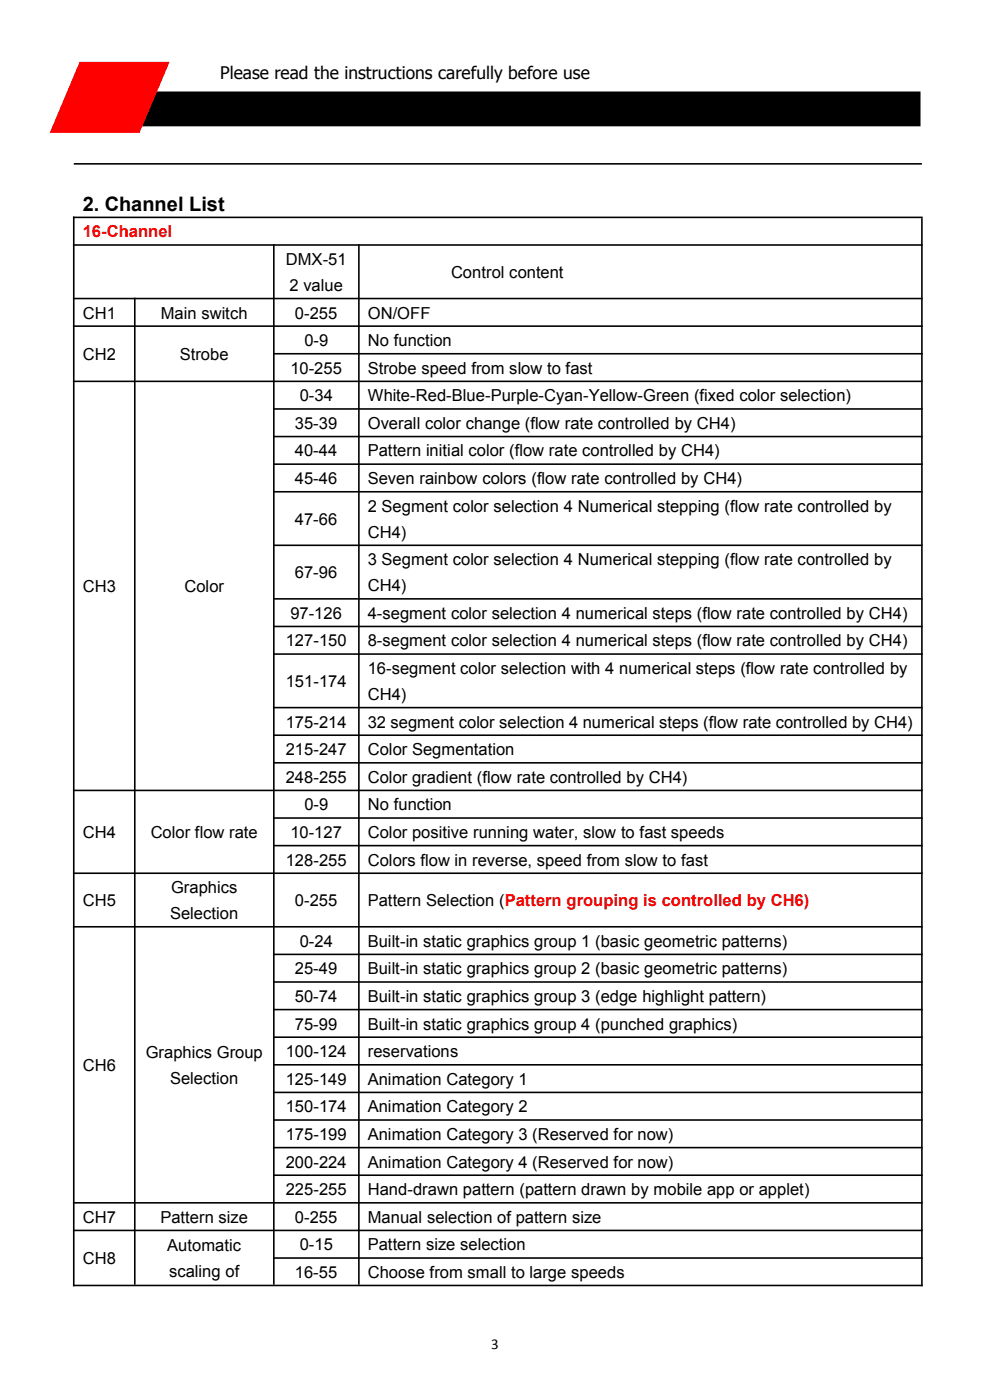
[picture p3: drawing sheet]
<svg xmlns="http://www.w3.org/2000/svg" width="210mm" height="297mm" viewBox="0 0 210 297" stroke-linecap="round" stroke-linejoin="round" font-family="sans-serif">
<defs><g id="words">
<text font-size="4.2" x="17.6" y="44.8">2. Channel List</text>
<text font-size="3.7" x="46.7" y="16.7">Please read the instructions carefully before use</text>
<text font-size="3.5" fill="#f00" x="17.6" y="50.4">16-Channel</text>
<g font-size="3.5">
<text x="60.6" y="56.2">DMX-51</text>
<text x="95.7" y="58.9">Control content</text>
<text x="61.4" y="61.7">2 value</text>
<text x="17.6" y="67.6">CH1</text>
<text x="34.1" y="67.6">Main switch</text>
<text x="62.6" y="67.6">0-255</text>
<text x="78" y="67.6">ON/OFF</text>
<text x="17.6" y="76.3">CH2</text>
<text x="38.1" y="76.3">Strobe</text>
<text x="64.6" y="73.4">0-9</text>
<text x="78" y="73.4">No function</text>
<text x="61.6" y="79.3">10-255</text>
<text x="78" y="79.3">Strobe speed from slow to fast</text>
<text x="63.6" y="85.1">0-34</text>
<text x="78" y="85.1">White-Red-Blue-Purple-Cyan-Yellow-Green (fixed color selection)</text>
<text x="62.6" y="91">35-39</text>
<text x="78" y="91">Overall color change (flow rate controlled by CH4)</text>
<text x="62.6" y="96.8">40-44</text>
<text x="78" y="96.8">Pattern initial color (flow rate controlled by CH4)</text>
<text x="62.6" y="102.7">45-46</text>
<text x="78" y="102.7">Seven rainbow colors (flow rate controlled by CH4)</text>
<text x="62.6" y="111.3">47-66</text>
<text x="78" y="108.6">2 Segment color selection 4 Numerical stepping (flow rate controlled by</text>
<text x="78" y="114.1">CH4)</text>
<text x="78" y="119.9">3 Segment color selection 4 Numerical stepping (flow rate controlled by</text>
<text x="17.6" y="125.6">CH3</text>
<text x="39.1" y="125.6">Color</text>
<text x="62.6" y="122.7">67-96</text>
<text x="78" y="125.4">CH4)</text>
<text x="61.6" y="131.3">97-126</text>
<text x="78" y="131.3">4-segment color selection 4 numerical steps (flow rate controlled by CH4)</text>
<text x="60.6" y="137.1">127-150</text>
<text x="78" y="137.1">8-segment color selection 4 numerical steps (flow rate controlled by CH4)</text>
<text x="78" y="143">16-segment color selection with 4 numerical steps (flow rate controlled by</text>
<text x="60.6" y="145.7">151-174</text>
<text x="78" y="148.5">CH4)</text>
<text x="60.6" y="154.4">175-214</text>
<text x="78" y="154.4">32 segment color selection 4 numerical steps (flow rate controlled by CH4)</text>
<text x="60.6" y="160.2">215-247</text>
<text x="78" y="160.2">Color Segmentation</text>
<text x="60.6" y="166">248-255</text>
<text x="78" y="166">Color gradient (flow rate controlled by CH4)</text>
<text x="64.6" y="171.9">0-9</text>
<text x="78" y="171.9">No function</text>
<text x="17.6" y="177.8">CH4</text>
<text x="32" y="177.8">Color flow rate</text>
<text x="61.6" y="177.8">10-127</text>
<text x="78" y="177.8">Color positive running water, slow to fast speeds</text>
<text x="60.6" y="183.6">128-255</text>
<text x="78" y="183.6">Colors flow in reverse, speed from slow to fast</text>
<text x="36.3" y="189.5">Graphics</text>
<text x="17.6" y="192.3">CH5</text>
<text x="36.1" y="195">Selection</text>
<text x="62.6" y="192.3">0-255</text>
<text x="78" y="192.3">Pattern Selection (Pattern grouping is controlled by CH6)</text>
<text x="63.6" y="200.8">0-24</text>
<text x="78" y="200.8">Built-in static graphics group 1 (basic geometric patterns)</text>
<text x="62.6" y="206.7">25-49</text>
<text x="78" y="206.7">Built-in static graphics group 2 (basic geometric patterns)</text>
<text x="62.6" y="212.6">50-74</text>
<text x="78" y="212.6">Built-in static graphics group 3 (edge highlight pattern)</text>
<text x="62.6" y="218.4">75-99</text>
<text x="78" y="218.4">Built-in static graphics group 4 (punched graphics)</text>
<text x="17.6" y="227.2">CH6</text>
<text x="30.9" y="224.5">Graphics Group</text>
<text x="60.6" y="224.3">100-124</text>
<text x="78" y="224.3">reservations</text>
<text x="36.1" y="230">Selection</text>
<text x="60.6" y="230.1">125-149</text>
<text x="78" y="230.1">Animation Category 1</text>
<text x="60.6" y="236">150-174</text>
<text x="78" y="236">Animation Category 2</text>
<text x="60.6" y="241.8">175-199</text>
<text x="78" y="241.8">Animation Category 3 (Reserved for now)</text>
<text x="60.6" y="247.7">200-224</text>
<text x="78" y="247.7">Animation Category 4 (Reserved for now)</text>
<text x="60.6" y="253.6">225-255</text>
<text x="78" y="253.6">Hand-drawn pattern (pattern drawn by mobile app or applet)</text>
<text x="17.6" y="259.4">CH7</text>
<text x="34" y="259.4">Pattern size</text>
<text x="62.6" y="259.4">0-255</text>
<text x="78" y="259.4">Manual selection of pattern size</text>
<text x="17.6" y="268.2">CH8</text>
<text x="35.5" y="265.4">Automatic</text>
<text x="63.6" y="265.3">0-15</text>
<text x="78" y="265.3">Pattern size selection</text>
<text x="35.9" y="271">scaling of</text>
<text x="62.6" y="271.1">16-55</text>
<text x="78" y="271.1">Choose from small to large speeds</text>
</g>
<text font-size="3.2" x="104.2" y="286.1">3</text>
</g></defs>
<path d="M21.9 19.6h173.3v7.1h-173.3z" fill-rule="evenodd" fill="#000"/>
<path d="M21.9 19.7l.1-.2v7.2l-.1-.2h173.2l-.1 .2v-7.2l.1 .2zM21.8 19.4h173.5v7.4h-173.5z" fill="#000"/>
<path d="M16.9 13.1h19.1l-6.4 15.1h-19.1z" fill-rule="evenodd" fill="#f00"/>
<g fill="none" stroke="#000" stroke-width=".34">
<path d="M15.6 34.8h180M15.5 46.1h180.2M15.5 52h180.2M15.6 45.9v227M58.1 51.8v220.7M76.1 51.8v220.7M195.6 46.3v226.6M15.5 63.3h180.2M15.5 69.2h180.2M28.6 63.2v209.3M57.9 75h137.8M15.5 80.9h180.2"/>
<path d="M57.9 86.8h137.8M57.9 92.6h137.8M57.9 98.5h137.8M57.9 104.3h137.8M57.9 115.7h137.8M57.9 127h137.8M57.9 132.9h137.8M57.9 138.8h137.8M57.9 150.1h137.8M57.9 156h137.8M15.5 167.7h180.2M57.9 161.8h137.8"/>
<path d="M57.9 173.5h137.8M57.9 179.4h137.8M15.5 185.3h180.2M15.5 196.6h180.2M57.9 202.5h137.8M57.9 208.3h137.8M57.9 214.2h137.8M57.9 220h137.8M57.9 225.9h137.8M57.9 231.8h137.8M57.9 237.6h137.8M15.5 255.2h180.2"/>
<path d="M57.9 243.5h137.8M57.9 249.3h137.8M15.5 261h180.2M15.5 272.7h180.2M57.9 266.9h137.8"/>
</g>
<use href="#words"/>
</svg>
